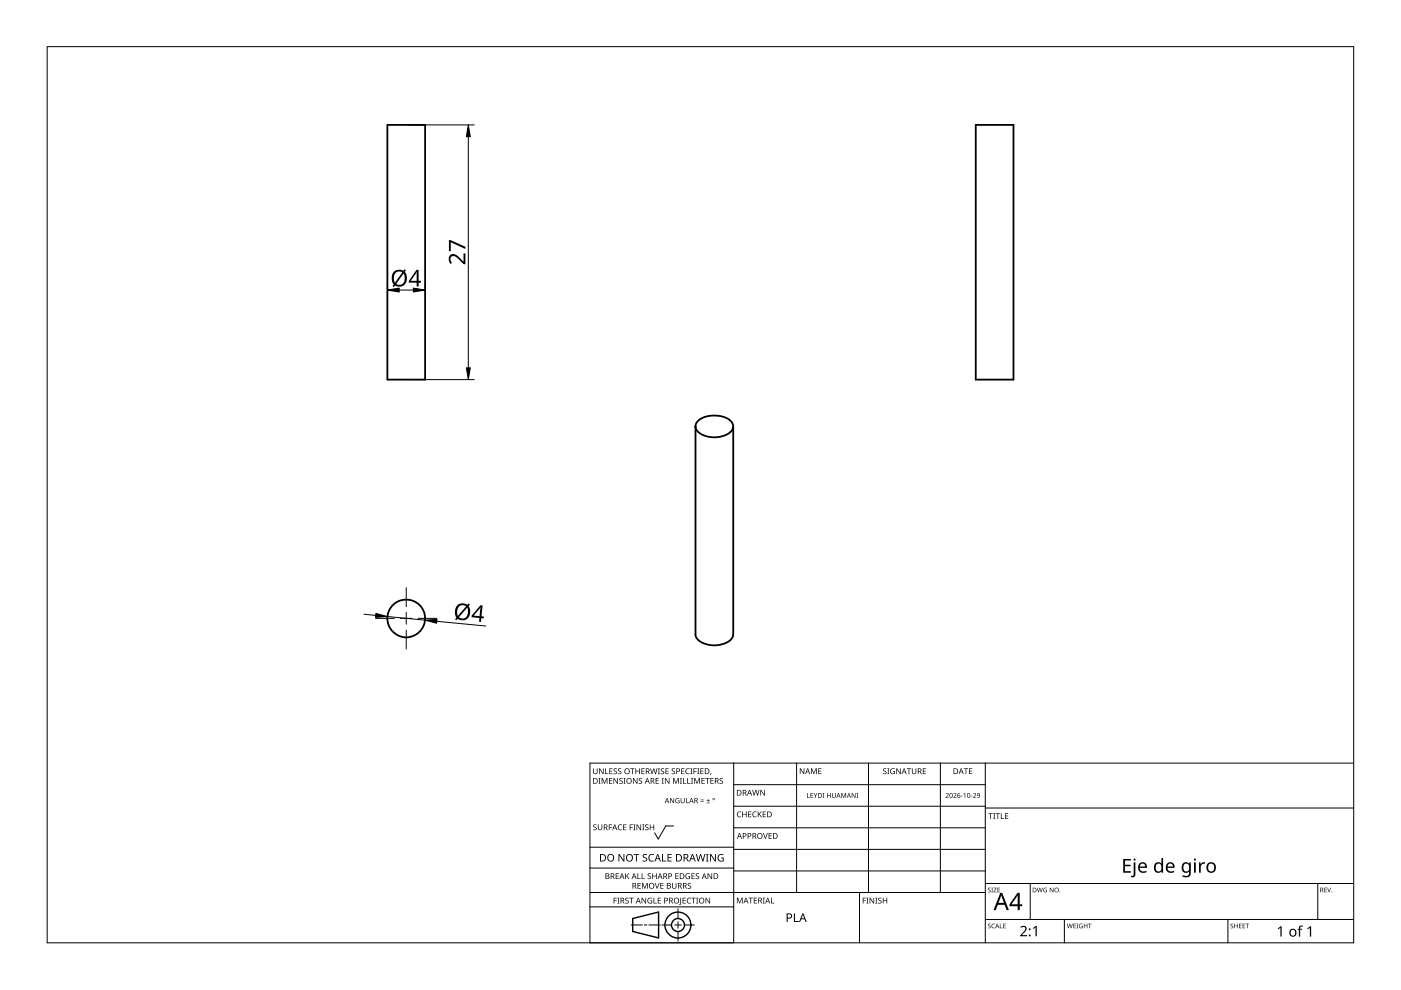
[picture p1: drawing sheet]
<svg xmlns="http://www.w3.org/2000/svg" width="297mm" height="210mm" viewBox="0 0 297 210" stroke-linecap="round" stroke-linejoin="round" font-family="sans-serif">
<g fill="none" stroke="#000" stroke-width=".38">
<path d="M82.1 26.5h8v54h-8zM206.9 26.5h8v54h-8zM147.5 90.4v44.1M148.1 89.1a6 6 0 0 1 6.7 0 1.66 1.66 0 0 1 .6 1.6 1.66 1.66 0 0 1-1.1 1.3 5.6 5.6 0 0 1-6.5-.7 1.5 1.5 0 0 1 .3-2.2zM155.5 90.4v44.1M147.4 134.5a2.77 2.77 0 0 0 2.5 2.1 5.4 5.4 0 0 0 5.2-1.2l.3-.9"/>
<circle cx="86.1" cy="131.1" r="4"/>
</g>
<path d="M10 9.9h277v190h-277z" fill="none" stroke="#000" stroke-width=".21"/>
<g fill="none" stroke="#000" stroke-width=".21">
<path d="M125.1 179.6h30.5M142.8 175.1h-1.6l-1.6 2.8-.8-1.3M155.6 166.4h53.3M155.6 161.8v38.1h-30.5v-38.1h161.9M168.9 161.8v27.4M184.1 161.8v27.4M199.4 161.8v27.4M208.9 170.9h-53.3M208.9 175.5h-53.3M208.9 161.8v38.1M287 171.3h-78.1M125.1 192.3h30.5"/>
<path d="M125.1 189.2h83.8M133.8 196.1h2.4M136.6 196.1h.6M140 196.1h-2.4M140.3 196.1h2.1M143.1 196.1h1.3M143.7 195.4v1.4M143.7 197.5v2M143.7 192.7v2M147.2 196.1h-2.1M155.6 180.1h53.3M155.6 184h-30.5"/>
<path d="M182.2 189.2v10.7M208.9 184.7h-53.3M218.4 187.3v7.6M225.7 194.9v5M260.3 194.9v5M279.4 187.3v7.6M287 194.9h-78.1M287 187.3h-78.1"/>
</g>
<g fill="#000">
<path d="M125.8 174.9l.5-.1h.2l-.1 .2a.25 .25 0 0 0-.3-.1 .25 .25 0 0 0 0 .4 .42 .42 0 0 1 .4 .5 .42 .42 0 0 1-.7 .2v-.1a.27 .27 0 0 0 .5 0 .27 .27 0 0 0-.1-.4l-.4-.2zM125.8 162.9h.1v.8a.32 .32 0 0 0 .3 .3 .32 .32 0 0 0 .3-.3v-.8h.2v.8a.47 .47 0 0 1-.5 .4 .47 .47 0 0 1-.4-.4zM126.9 165h.4l-.1 .1v1l.1 .1h-.4l.1-.1v-1zM126.8 174.8h.1v.8a.32 .32 0 0 0 .3 .3 .32 .32 0 0 0 .3-.3v-.8h.2v.8a.47 .47 0 0 1-.5 .4 .47 .47 0 0 1-.4-.4zM127 162.9h.2l.6 1v-1h.2v1.2h-.2l-.7-1 .1 1h-.2zM127.6 165h.2l.4 1 .4-1h.2v1.2h-.2v-1.1l-.4 1.1h-.1l-.4-1.1v1.1h-.1zM128.3 162.9h.2v1.1h.5v.1h-.7zM129.1 174.8h.7v.1h-.6v.5h.5v.1h-.5v.5h-.1zM129.1 165h.7v.1h-.5v.4h.5v.1h-.5v.4h.5v.2h-.7zM129.2 162.9h.7v.1h-.5v.4h.4v.2h-.4v.4h.5v.1h-.7zM130.1 163l.5-.1 .2 .1v.1a.25 .25 0 0 0-.4-.1 .25 .25 0 0 0 0 .4 .42 .42 0 0 1 .4 .5 .42 .42 0 0 1-.7 .2v-.1a.27 .27 0 0 0 .5 0 .27 .27 0 0 0-.1-.4l-.4-.2zM130.1 165h.1l.7 1v-1h.1v1.2h-.2l-.6-1v1h-.1z"/>
<path d="M131.1 175l.5-.2 .3 .1-.1 .1a.49 .49 0 0 0-.7 .4 .49 .49 0 0 0 .8 .4 .57 .57 0 0 1-.8 0 .57 .57 0 0 1 0-.8zM131.1 163l.4-.1 .2 .1v.1a.25 .25 0 0 0-.4-.1 .25 .25 0 0 0 0 .4 .42 .42 0 0 1 .4 .5 .42 .42 0 0 1-.6 .2v-.1a.27 .27 0 0 0 .4 0 .27 .27 0 0 0-.1-.4l-.3-.2zM131.4 165.1l.4-.2 .2 .1v.1a.25 .25 0 0 0-.4-.1 .25 .25 0 0 0 0 .4l.4 .2v.4l-.4 .2-.3-.1 .1-.1a.27 .27 0 0 0 .4 .1 .27 .27 0 0 0-.1-.4l-.4-.3zM132.2 165h.4l-.1 .1v1l.1 .1h-.4l.1-.1v-1zM132.1 174.8h.7v.1h-.5v.4h.5v.1h-.5v.5h.5v.1h-.7zM133.5 174.8h.7v.1h-.5v.5h.5v.1h-.5v.5h-.2zM133.6 162.9h.9v.1h-.3v1.1h-.2v-1.1h-.4zM134.3 174.8h.4l-.1 .1v1l.1 .1h-.4l.1-.1v-1zM134.2 165h.2l.6 1v-1h.2v1.2h-.2l-.7-1v1h-.1zM134.7 162.9h.2v.5h.6v-.5h.2v1.2h-.2v-.5h-.6v.5h-.2zM135 174.8h.1l.7 1v-1h.1v1.2h-.2l-.6-1v1h-.1zM135.5 165.1l.4-.2 .2 .1v.1a.25 .25 0 0 0-.4-.1 .25 .25 0 0 0 0 .4l.4 .2v.4l-.4 .2-.3-.1 .1-.1a.27 .27 0 0 0 .4 .1 .27 .27 0 0 0-.1-.4l-.3-.3z"/>
<path d="M136.2 174.8h.4l-.1 .1v1l.1 .1h-.4l.1-.1v-1zM136 162.9h.7v.1h-.6v.4h.5v.2h-.5v.4h.6v.1h-.7zM136.8 174.9l.4-.1h.3l-.1 .2a.25 .25 0 0 0-.3-.1 .25 .25 0 0 0 0 .4 .42 .42 0 0 1 .4 .5 .42 .42 0 0 1-.7 .2v-.1a.27 .27 0 0 0 .5 0 .27 .27 0 0 0-.1-.4l-.4-.2zM137.8 174.8h.1v.5h.6v-.5h.2v1.2h-.2v-.6h-.6v.6h-.1zM137.8 162.9h.2l.3 1 .2-1h.2l.3 1 .2-1h.2l-.3 1.2h-.2l-.3-1-.3 1h-.1zM139 165h.7v.1h-.5v.4h.5v.1h-.5v.4h.5v.2h-.7zM139.5 162.9h.4l-.1 .1v1l.1 .1h-.4l.1-.1v-1zM140.3 165h.4l-.1 .1v1l.1 .1h-.4l.1-.1v-1zM140.1 163l.5-.1 .2 .1v.1a.25 .25 0 0 0-.4-.1 .25 .25 0 0 0 0 .4 .42 .42 0 0 1 .4 .5 .42 .42 0 0 1-.7 .2l.1-.1a.27 .27 0 0 0 .4 0 .27 .27 0 0 0-.1-.4l-.4-.2zM141.1 162.9h.7v.1h-.6v.4h.5v.2h-.5v.4h.6v.1h-.7zM141 165h.1l.7 1v-1h.1v1.2h-.1l-.7-1v1h-.1zM142.1 169.2h.1l.6 .9v-.9h.1v1.1h-.1l-.6-.9v.9h-.1z"/>
<path d="M142.5 163l.4-.1 .2 .1v.1a.25 .25 0 0 0-.4-.1 .25 .25 0 0 0 0 .4 .42 .42 0 0 1 .4 .5 .42 .42 0 0 1-.6 .2v-.1a.27 .27 0 0 0 .4 0 .27 .27 0 0 0-.1-.4l-.4-.2zM142.7 165h.2l.4 1 .4-1h.2v1.2h-.1v-1.1l-.4 1.1h-.2l-.4-1.1v1.1h-.1zM143.3 169.3l.5-.1 .3 .1-.1 .1a.45 .45 0 0 0-.7 .3 .45 .45 0 0 0 .6 .5v-.4h-.2v-.1h.4v.6a.6 .6 0 0 1-.8-.2 .6 .6 0 0 1 0-.8zM144.2 165h.4l-.2 .1v1l.2 .1h-.4l.1-.1v-1zM144.8 165h.2v1h.5v.2h-.7zM144.4 162.9h.7v.1h-.5v.4h.5v.2h-.5v.4h.5v.1h-.7zM144.3 169.2h.2v.7a.28 .28 0 0 0 .2 .3 .28 .28 0 0 0 .3-.3v-.7h.2v.7a.42 .42 0 0 1-.5 .4 .42 .42 0 0 1-.4-.4zM145.5 169.2h.1v1h.5v.1h-.6zM145.7 165h.2v1h.5v.2h-.7zM145.5 163.1l.3-.2 .4 .1v.1l-.3-.1a.49 .49 0 0 0-.4 .7 .49 .49 0 0 0 .7 .3 .57 .57 0 0 1-.8-.1 .57 .57 0 0 1 0-.8zM146.4 162.9h.4l-.1 .1v1l.1 .1h-.4l.1-.1v-1zM146.5 165h.5l-.2 .1v1l.2 .1h-.5l.2-.1v-1z"/>
<path d="M147 162.9h.7v.1h-.5v.5h.5v.1h-.5v.5h-.2zM147.2 165h.2l.4 1 .4-1h.2v1.2h-.2l.1-1.1-.5 1.1h-.1l-.4-1.1v1.1h-.1zM147.8 162.9h.5l-.2 .1v1l.2 .1h-.5l.2-.1v-1zM148.5 169.9h.7v.1h-.7zM148.5 169.5h.7v.2h-.7zM148.5 162.9h.7v.1h-.6v.4h.5v.2h-.5v.4h.6v.1h-.7zM148.7 165h.7v.1h-.5v.4h.5v.1h-.5v.4h.5v.2h-.7zM149.8 170.2h.7v.1h-.7zM149.5 165h.9v.1h-.3v1.1h-.2v-1.1h-.4zM150.1 169.4l.1 .3h.3l-.3 .1v.3l-.1-.3h-.3l.3-.1zM150.7 163.9h.1l-.2 .4zM150.6 165h.7v.1h-.5v.4h.5v.1h-.5v.4h.5v.2h-.7z"/>
<path d="M152.6 165.1l.4-.2 .3 .1-.1 .1a.25 .25 0 0 0-.4-.1 .25 .25 0 0 0 0 .4l.4 .2 .1 .4-.4 .2-.4-.1 .1-.1a.27 .27 0 0 0 .5 .1 .27 .27 0 0 0-.1-.4l-.4-.3zM156.4 172.2l.4-.2 .4 .1-.1 .1a.49 .49 0 0 0-.7 .5 .49 .49 0 0 0 .7 .4 .57 .57 0 0 1-.8 0 .57 .57 0 0 1 0-.8zM157.4 172.1h.1v.5h.7v-.5h.1v1.2h-.1v-.6h-.7v.6h-.1zM158.6 172.1h.7v.1h-.5v.4h.5v.1h-.5v.4h.5v.2h-.7zM159.7 172.2l.3-.2 .4 .1v.1h-.3a.49 .49 0 0 0-.4 .6 .49 .49 0 0 0 .7 .3 .57 .57 0 0 1-.8 0 .57 .57 0 0 1 0-.8zM159.5 167.5h.1l.3 1 .3-1h.1l.3 1 .3-1h.1l-.3 1.2h-.2l-.3-1.1-.2 1.1h-.2zM160.7 172.1h.1v.6l.5-.6h.2l-.5 .5 .5 .7h-.1l-.5-.6-.1 .6h-.1zM161.8 176.6h.1l.4 1.1 .3-1.1h.2l-.4 1.2h-.2zM161.2 167.5h.2l.6 1v-1h.2v1.2h-.2l-.7-1v1h-.1zM161.7 172.1h.7v.1h-.5v.4h.5v.1h-.5v.4h.5v.2h-.7zM163 176.6h.6v.2h-.5v.3h.5v.2h-.5v.4h.5v.1h-.6zM169.6 162.9h.2l.6 1v-1h.1v1.2h-.1l-.7-1v1h-.1z"/>
<path d="M171.1 168.1h.1v.9h.5v.2h-.6zM171.8 168.1h.6v.2h-.4v.3h.4v.1h-.4v.3h.4v.2h-.6zM172 162.9h.2l.4 1 .3-1h.3v1.2h-.2v-1l-.4 1h-.1l-.4-1.1v1.1h-.1zM172.5 168.1h.1l.3 .5 .3-.5h.1l-.3 .7v.4h-.2v-.4zM173.5 162.9h.7v.1h-.5v.4h.4v.1h-.4v.5h.5v.1h-.7zM174.4 168.1h.4l-.1 1 .1 .1h-.4l.1-.1zM175.3 168.1h.2v.5h.5v-.5h.1v1.1h-.1v-.5h-.5v.5h-.2zM176.4 168.1h.1v.7a.26 .26 0 0 0 .3 .3 .26 .26 0 0 0 .3-.3v-.7h.1v.7a.39 .39 0 0 1-.4 .4 .39 .39 0 0 1-.4-.4zM178.4 168.1h.2l.3 .9 .3-.9h.2v1.1h-.1v-.9l-.5 .9-.3-.9v.9h-.1zM180.6 168.1h.1l.6 .9v-.9h.1v1.1h-.2l-.5-.9v.9h-.1zM181.6 168.1h.3l-.1 .1v.9l.1 .1h-.3l.1-.1zM187.3 163l.4-.1 .2 .1v.1a.25 .25 0 0 0-.4-.1 .25 .25 0 0 0 0 .4 .42 .42 0 0 1 .4 .5 .42 .42 0 0 1-.6 .2v-.1a.27 .27 0 0 0 .4 0 .27 .27 0 0 0-.1-.4l-.3-.2z"/>
<path d="M188.1 162.9h.5l-.2 .1v1l.2 .1h-.5l.2-.1v-1zM188.9 163.1l.5-.2 .3 .1v.1a.5 .5 0 0 0-.8 .4 .5 .5 0 0 0 .7 .5v-.4h-.3v-.1h.4v.6a.66 .66 0 0 1-.8-.1 .66 .66 0 0 1 0-.9zM190 162.9h.2l.7 1-.1-1h.2v1.2h-.2l-.6-1v1h-.2zM192.3 162.9h.9v.1h-.4v1.1h-.2v-1.1h-.3zM193.3 162.9h.2v.8a.32 .32 0 0 0 .3 .3 .32 .32 0 0 0 .3-.3v-.8h.2v.8a.47 .47 0 0 1-.5 .4 .47 .47 0 0 1-.5-.4zM195.7 162.9h.6v.1h-.5v.4h.5v.2h-.5v.4h.5v.1h-.6zM200.5 168.3a.37 .37 0 0 1 .6 0 .37 .37 0 0 1-.2 .5l-.3 .3h.6v.1h-.7l.3-.4a.27 .27 0 0 0 .2-.4 .27 .27 0 0 0-.4-.1zM202.1 168.3a.37 .37 0 0 1 .6 0 .37 .37 0 0 1-.2 .5l-.2 .3h.5v.1h-.7l.3-.4a.27 .27 0 0 0 .3-.4 .27 .27 0 0 0-.5-.1zM203.7 168.7h.4v.1h-.4zM204.3 168.4l.4-.3v1.1h-.2v-.9zM204.4 162.9h.9v.1h-.4v1.1h-.2v-1.1h-.3zM205.8 168.7h.4v.1h-.4z"/>
<path d="M205.4 162.9h.7v.1h-.5v.4h.5v.1h-.5v.5h.5v.1h-.7zM206.3 168.3a.37 .37 0 0 1 .6 0 .37 .37 0 0 1-.2 .5l-.2 .3h.5v.1h-.7l.3-.4a.27 .27 0 0 0 .3-.4 .27 .27 0 0 0-.5-.1zM209.6 172.4h.9v.2h-.4v1h-.1v-1h-.4zM210.6 172.4h.4l-.1 .1v1l.1 .1h-.4l.1-.1v-1zM211.1 172.4h.9v.2h-.4v1h-.1v-1h-.4zM212.2 172.4h.2v1.1h.5v.1h-.7zM213.1 172.4h.7v.2h-.6v.3h.5v.2h-.5v.4h.6v.1h-.7zM130.1 190.3h.7v.2h-.5v.4h.4v.1h-.4v.6h-.2zM130.5 185.2h.7v.1h-.5v.4h.5v.1h-.5v.4h.5v.2h-.7zM130.9 190.3h.4l-.1 .2v.9l.1 .2h-.4l.1-.2v-.9zM131.1 181.1h.3l.8 1.3v-1.3h.2v1.6h-.3l-.8-1.4v1.4h-.2zM132.6 190.5l.4-.2 .3 .1-.1 .1a.25 .25 0 0 0-.4-.1 .25 .25 0 0 0 0 .4 .4 .4 0 0 1 .5 .3 .4 .4 0 0 1-.3 .5 .4 .4 0 0 1-.5-.2h.1a.27 .27 0 0 0 .5 .1 .27 .27 0 0 0-.1-.5l-.4-.2z"/>
<path d="M132.6 185.2h.1v.6l.6-.6h.1l-.4 .5 .5 .7h-.2l-.5-.6-.1 .6h-.1zM133.4 190.3h.9v.2h-.4v1.1h-.1v-1.1h-.4zM134.3 181.1h1.2v.2h-.5v1.4h-.2v-1.4h-.5zM135.2 185.2h.1v1h.5v.2h-.6zM135.2 187.2h.6v.1h-.5v.4h.5v.2h-.5v.4h.5v.1h-.6zM136 185.2h.2v1h.5v.2h-.7zM136.1 187.2h.2l.4 1 .4-1h.2v1.2h-.1v-1l-.4 1h-.2l-.4-1 .1 1h-.2zM136 190.3h.2l.7 1.1-.1-1.1h.2v1.3h-.2l-.6-1v1h-.2zM136.3 181.2l.4-.1h.5l-.2 .2a.33 .33 0 0 0-.5 .1 .33 .33 0 0 0 .4 .4 .49 .49 0 0 1 .3 .7 .49 .49 0 0 1-.8 .2l-.2-.1v-.2l.3 .1a.35 .35 0 0 0 .5-.2 .35 .35 0 0 0-.4-.4l-.3-.3zM137.4 190.5l.6-.2 .3 .1-.1 .1a.5 .5 0 0 0-.8 .4 .5 .5 0 0 0 .7 .5v-.3h-.3v-.2h.5v.6a.66 .66 0 0 1-.9-.1 .66 .66 0 0 1 0-.9zM137.4 185.3l.4-.2 .2 .1v.1a.25 .25 0 0 0-.4-.1 .25 .25 0 0 0 0 .4 .42 .42 0 0 1 .4 .6 .42 .42 0 0 1-.6 .2v-.2a.27 .27 0 0 0 .4 .1 .27 .27 0 0 0-.1-.4l-.3-.3zM137.7 181.3l.4-.2h.6l-.1 .2-.4-.1a.64 .64 0 0 0-.5 .9 .64 .64 0 0 0 .9 .3v.2a.83 .83 0 0 1-1-.3 .83 .83 0 0 1 .1-1z"/>
<path d="M138.6 190.3h.1v1.1h.5v.2h-.6zM138.8 187.2h.2l.3 1.1 .4-1.1h.1l-.4 1.2h-.1zM138.3 185.2h.2v.5h.6v-.5h.1v1.2h-.1v-.6h-.6v.6h-.2zM139.5 190.3h.6v.2h-.5v.4h.5v.1h-.5v.4h.5v.2h-.6zM140.4 181.1h.2v1.4h.7v.2h-.9zM140 187.2h.7v.1h-.5v.4h.5v.2h-.5v.4h.5v.1h-.7zM141.5 181.1h.9v.2h-.7v.4h.7v.2h-.7v.6h.7v.2h-.9zM142.5 187.2h.1v.8a.32 .32 0 0 0 .4 .3 .32 .32 0 0 0 .3-.3v-.8h.1v.8a.47 .47 0 0 1-.4 .4 .47 .47 0 0 1-.5-.4zM143.2 185.2h.7v.1h-.6v.4h.5v.1h-.5v.4h.6v.2h-.7zM144.2 190.3h.2v1.3l-.1 .2-.3 .1v-.2l.2-.1zM144.7 190.3h.7v.2h-.5v.4h.5v.1h-.5v.4h.5v.2h-.7zM145.5 185.3l.4-.2 .4 .1-.1 .1a.5 .5 0 0 0-.7 .4 .5 .5 0 0 0 .7 .5v-.3h-.3v-.2h.4v.6a.66 .66 0 0 1-.9-.1 .66 .66 0 0 1 .1-.9z"/>
<path d="M145.8 190.5l.3-.2 .4 .1v.1h-.3a.49 .49 0 0 0-.4 .6 .49 .49 0 0 0 .7 .3 .57 .57 0 0 1-.8 0 .57 .57 0 0 1 0-.8zM145.9 187.3l.4-.1 .2 .1v.1a.25 .25 0 0 0-.4-.1 .25 .25 0 0 0 0 .4l.4 .2v.3l-.4 .2h-.3l.1-.1a.27 .27 0 0 0 .4 0 .27 .27 0 0 0-.1-.4l-.4-.2zM146.6 190.3h.9v.2h-.4v1.1h-.1v-1.1h-.4zM146.6 185.2h.7v.1h-.5v.4h.5v.1h-.5v.4h.5v.2h-.7zM147.6 190.3h.4l-.1 .2v.9l.1 .2h-.4l.1-.2v-.9zM147.6 185.3l.4-.2 .2 .1v.1a.25 .25 0 0 0-.4-.1 .25 .25 0 0 0 0 .4 .42 .42 0 0 1 .4 .6 .42 .42 0 0 1-.7 .2l.1-.2a.27 .27 0 0 0 .4 .1 .27 .27 0 0 0-.1-.4l-.4-.3zM147.5 181.1h.2l.4 1.3 .3-1.3h.2l.4 1.3 .3-1.3h.2l-.4 1.6h-.2l-.4-1.4-.3 1.4h-.2zM149.7 181.1h.5l-.2 .1v1.3l.2 .2h-.5l.1-.2v-1.3zM149.6 190.3h.2l.6 1.1v-1.1h.2v1.3h-.2l-.7-1v1h-.1zM150 185.2h.2l.6 1v-1h.2v1.2h-.2l-.6-1v1h-.2zM150.5 181.1h.3l.8 1.3v-1.3h.2v1.6h-.2l-.9-1.4v1.4h-.2zM152.4 181.3l.7-.2h.3l-.1 .2a.65 .65 0 0 0-1 .5 .65 .65 0 0 0 .9 .7v-.5h-.3v-.2h.5v.8a.86 .86 0 0 1-1.1-.2 .86 .86 0 0 1 .1-1.1z"/>
<path d="M156.2 190.3h.3l.3 1 .4-1h.3v1.2h-.2v-1l-.4 1h-.1l-.4-1v1h-.2zM158.7 190.3h.9v.2h-.3v1h-.2v-1h-.4zM159.8 190.3h.7v.2h-.5v.3h.5v.2h-.5v.4h.5v.1h-.7zM161.7 190.3h.5l-.2 .2v.9l.2 .1h-.5l.2-.1v-.9zM163.5 190.3h.1v1.1h.6v.1h-.7zM168.3 193.7h.3v1.6h.7v.2h-1zM182.9 190.3h.7v.2h-.5v.4h.5v.1h-.5v.6h-.2zM183.7 190.3h.4l-.1 .2v.9l.1 .2h-.4l.1-.2v-.9zM184.4 190.3h.1l.7 1v-1h.1v1.3h-.1l-.7-1v1h-.1zM185.6 190.3h.4l-.1 .2v.9l.1 .2h-.4l.1-.2v-.9zM186.2 190.5l.5-.2 .2 .1v.1a.25 .25 0 0 0-.4-.1 .25 .25 0 0 0 0 .4l.4 .2v.4l-.4 .2-.3-.1v-.1a.27 .27 0 0 0 .5 .1 .27 .27 0 0 0-.1-.5l-.4-.2zM187.2 190.3h.1v.6h.6v-.6h.2v1.3h-.2v-.6h-.6v.6h-.1z"/>
<path d="M209.5 188.3l.3-.1 .2 .2a.24 .24 0 0 0-.3-.1 .24 .24 0 0 0-.1 .3 .24 .24 0 0 0 .3 .1l.2 .2-.1 .2-.4 .1-.2-.2a.23 .23 0 0 0 .4 .2 .23 .23 0 0 0 0-.4l-.3-.2zM209.5 195.9l.3-.1 .2 .2a.24 .24 0 0 0-.3-.1 .24 .24 0 0 0-.1 .3 .24 .24 0 0 0 .3 .1 .31 .31 0 0 1 0 .5 .31 .31 0 0 1-.5-.1 .23 .23 0 0 0 .4 .1 .23 .23 0 0 0 0-.4l-.3-.2zM210.2 188.2h.3l-.1 .1 .1 .9h-.3l.1-.1zM210.3 196l.4-.2 .2 .1v.1a.39 .39 0 0 0-.6 .3 .39 .39 0 0 0 .6 .4 .46 .46 0 0 1-.7-.1 .46 .46 0 0 1 .1-.6zM210.7 188.2h.6l-.5 .9h.5v.1h-.7l.5-.9h-.4zM212 195.8h.1v.9l.4 .1h-.5zM211.5 188.2h.5l-.4 .1v.3h.4l-.4 .1v.4l.4 .1h-.5zM212.7 195.8h.5l-.4 .1v.3h.4l-.4 .2v.3l.4 .1h-.5zM216.3 196.5a.76 .76 0 0 1 1.2 0 .76 .76 0 0 1-.3 1.2l-.6 .6h1.2v.2h-1.5v-.2l.8-.8a.52 .52 0 0 0 .2-.8 .52 .52 0 0 0-.8 0zM219 196.8l.6-.5h.2v2.2h-.2v-1.9l-.5 .4zM219.8 188.2h.2l.2 .8 .2-.8h.1l.3 .8 .2-.8h.1l-.3 1h-.1l-.2-.8-.3 .8h-.1zM221.3 188.3h.7h-.1a.4 .4 0 0 0-.6 .4 .4 .4 0 0 0 .6 .4v-.3l-.2-.1h.3v.5a.53 .53 0 0 1-.7-.2 .53 .53 0 0 1 0-.7z"/>
<path d="M222.6 188.2h.1l.5 .8v-.8h.1v1h-.1l-.5-.8v.8h-.1zM226.2 195.8h.1l.2 .9 .3-.9h.1l.2 .9 .2-.9h.1l-.2 1h-.1l-.3-.8-.2 .8h-.1zM227.6 195.8h.5l-.4 .1v.3h.4l-.4 .2v.3l.4 .1h-.5zM228.3 195.8h.3l-.1 .1 .1 .9h-.3l.1-.1zM228.9 196l.7-.1-.2 .1a.4 .4 0 0 0-.5 .3 .4 .4 0 0 0 .5 .4v-.3l-.2-.1h.4v.5a.53 .53 0 0 1-.7-.1 .53 .53 0 0 1 0-.7zM229.8 195.8h.1v.4h.5v-.4h.1v1h-.1v-.4h-.5v.4h-.1zM230.7 195.8h.7l-.3 .1v.9h-.1v-.9zM238.1 182.1h1.7v.3h-1.3v1h1.2v.3h-1.2v1h1.3v.3h-1.7zM240.4 182.8h.3v2.6a.62 .62 0 0 1-.9 .6v-.3h.4l.2-.2zM254.2 182.8h.3l.1 .4 .4-.3 .5-.1v.4h-.5l-.3 .3-.1 1.5h-.4zM260.9 195.9l.4-.1 .1 .2a.24 .24 0 0 0-.3-.1 .24 .24 0 0 0-.1 .3 .24 .24 0 0 0 .4 .1 .31 .31 0 0 1 0 .5 .31 .31 0 0 1-.5-.1 .23 .23 0 0 0 .3 .1 .23 .23 0 0 0 .1-.4l-.4-.2zM261.7 195.8h.1v.4h.5v-.4h.1v1h-.1v-.4h-.5v.4h-.1z"/>
<path d="M262.7 195.8h.5l-.4 .1v.3h.4l-.4 .2v.3l.4 .1h-.5zM263.5 195.8h.5l-.4 .1v.3h.4l-.4 .2v.3l.4 .1h-.5zM264.1 195.8h.7l-.3 .1v.9h-.1v-.9zM270.9 196.9l.6-.5h.2v2.2h-.2v-1.9l-.4 .3zM275.5 196.4l.7-.1v.2h-.4l-.1 .2-.1 .2h.5v.2h-.5v1.5h-.2v-1.5h-.3l.3-.2zM277.2 196.9l.6-.5h.2v2.2h-.3v-1.9l-.4 .3zM280.8 188.2h.5l-.4 .1v.3h.4l-.4 .1v.4l.4 .1h-.5zM281.4 188.2h.1l.3 .8 .3-.8h.1l-.3 1h-.1z"/>
<path d="M125.8 165h.3a.54 .54 0 0 1 .6 .6 .56 .56 0 0 1-.6 .6h-.3zM125.9 165.1v.9h.2a.43 .43 0 0 0 .5-.4 .41 .41 0 0 0-.5-.5z"/>
<path d="M128 174.8h.3a.35 .35 0 0 1 .5 .2 .35 .35 0 0 1-.3 .5l.4 .5h-.2l-.3-.5h-.2v.5h-.2zM128.2 174.9v.5h.1a.23 .23 0 0 0 .3-.2 .23 .23 0 0 0-.3-.3z"/>
<path d="M130.3 174.8h.1l.5 1.2h-.2l-.1-.4h-.5l-.2 .4h-.1zM130.3 175l-.2 .5h.4z"/>
<path d="M132.3 163.5a.61 .61 0 0 1 1.2 0 .61 .61 0 0 1-1.2 0zM132.7 163.1l-.1 .4a.45 .45 0 0 0 .5 .4 .45 .45 0 0 0 .3-.5 .45 .45 0 0 0-.5-.4z"/>
<path d="M132.7 165.6a.61 .61 0 0 1 1.2 0 .61 .61 0 0 1-1.2 0zM133.1 165.2a.47 .47 0 0 0-.1 .7 .47 .47 0 0 0 .7-.1 .45 .45 0 0 0 0-.6 .45 .45 0 0 0-.6 0z"/>
<path d="M136.9 162.9h.4a.35 .35 0 0 1 .4 .3 .35 .35 0 0 1-.2 .4l.3 .5h-.2l-.3-.5h-.2v.5h-.2zM137.1 163v.5h.2a.23 .23 0 0 0 .3-.2 .23 .23 0 0 0-.3-.3z"/>
<path d="M137.2 165h.1l.5 1.2h-.2l-.1-.4h-.5l-.1 .4h-.2zM137.2 165.1l-.2 .6h.4z"/>
<path d="M138 165h.3a.35 .35 0 0 1 .4 .2 .35 .35 0 0 1-.2 .4l.3 .6h-.2l-.3-.5h-.2v.5h-.1zM138.1 165.1v.4h.2a.23 .23 0 0 0 .3-.2 .23 .23 0 0 0-.3-.2z"/>
<path d="M141.4 169.2h.1l.4 1.1h-.1l-.2-.3h-.4l-.1 .3h-.2zM141.4 169.3l-.2 .5h.4z"/>
<path d="M143.4 162.9h.3a.41 .41 0 0 1 .5 .5 .41 .41 0 0 1-.6 .3v.4h-.2zM143.6 163v.5a.29 .29 0 0 0 .4-.2 .29 .29 0 0 0-.4-.3z"/>
<path d="M146.5 169.2h.2l.4 1.1h-.2l-.1-.3h-.4l-.2 .3h-.1zM146.6 169.3l-.2 .5h.4z"/>
<path d="M147.2 169.2h.3a.31 .31 0 0 1 .4 .2 .31 .31 0 0 1-.2 .4l.3 .5h-.1l-.3-.5h-.2v.5h-.2zM147.4 169.3v.4h.1a.21 .21 0 0 0 .3-.2 .21 .21 0 0 0-.3-.2z"/>
<path d="M149.4 162.9h.4a.61 .61 0 0 1 .6 .6 .61 .61 0 0 1-.6 .6h-.4zM149.6 163v1h.2a.48 .48 0 0 0 .4-.5 .48 .48 0 0 0-.4-.5z"/>
<path d="M151.1 169.4a.24 .24 0 0 1 .4 0 .24 .24 0 0 1-.4 0zM151.2 169.4a.15 .15 0 0 0 .3 0 .15 .15 0 0 0-.3 0z"/>
<path d="M151.6 165h.3a.35 .35 0 0 1 .4 .2 .35 .35 0 0 1-.2 .4l.3 .6h-.1l-.3-.5h-.3v.5h-.1zM151.7 165.1v.4h.2a.23 .23 0 0 0 .3-.2 .23 .23 0 0 0-.3-.2z"/>
<path d="M156.7 176.6h.2l.4 1.2h-.1l-.2-.3h-.5l-.1 .3h-.2zM156.8 176.8l-.2 .5h.4z"/>
<path d="M156.2 167.5h.4a.61 .61 0 0 1 .6 .6 .61 .61 0 0 1-.6 .6h-.4zM156.4 167.6v1h.2a.49 .49 0 0 0 .4-.4 .49 .49 0 0 0-.3-.6z"/>
<path d="M157.5 167.5h.3a.35 .35 0 0 1 .4 .2 .35 .35 0 0 1-.2 .4l.3 .6h-.1l-.3-.5h-.3v.5h-.1zM157.6 167.6v.5h.2a.23 .23 0 0 0 .3-.3 .23 .23 0 0 0-.3-.2z"/>
<path d="M157.5 176.6h.3a.41 .41 0 0 1 .5 .5 .41 .41 0 0 1-.7 .3v.4h-.1zM157.6 176.8v.4a.29 .29 0 0 0 .5-.2 .29 .29 0 0 0-.5-.2z"/>
<path d="M158.5 176.6h.3a.41 .41 0 0 1 .5 .5 .41 .41 0 0 1-.6 .3v.4h-.2zM158.7 176.8v.4a.29 .29 0 0 0 .4-.2 .29 .29 0 0 0-.4-.2z"/>
<path d="M158.8 167.5h.2l.5 1.2h-.2l-.1-.4h-.5l-.2 .4h-.1zM158.9 167.6l-.2 .6h.4z"/>
<path d="M159.6 176.6h.3a.35 .35 0 0 1 .4 .3 .35 .35 0 0 1-.2 .4l.3 .5h-.2l-.3-.5h-.2v.5h-.1zM159.7 176.8v.4h.2a.23 .23 0 0 0 .3-.2 .23 .23 0 0 0-.3-.2z"/>
<path d="M160.4 177.2a.65 .65 0 0 1 1.3 0 .65 .65 0 0 1-1.3 0zM160.8 176.8l-.1 .4a.45 .45 0 0 0 .5 .4 .45 .45 0 0 0 .4-.5 .45 .45 0 0 0-.5-.4z"/>
<path d="M162.7 172.1h.3a.61 .61 0 0 1 .6 .6 .61 .61 0 0 1-.6 .6h-.3zM162.8 172.2v.9h.2a.48 .48 0 0 0 .5-.4 .48 .48 0 0 0-.5-.5z"/>
<path d="M163.9 176.6h.4a.61 .61 0 0 1 .6 .7 .61 .61 0 0 1-.7 .5h-.3zM164.1 176.8v.9h.1a.48 .48 0 0 0 .5-.4 .48 .48 0 0 0-.4-.5z"/>
<path d="M171.2 162.9h.1l.5 1.2h-.2l-.1-.4h-.5l-.1 .4h-.2zM171.2 163.1l-.1 .5h.3z"/>
<path d="M173.5 168.1h.3a.51 .51 0 0 1 .5 .6 .51 .51 0 0 1-.6 .5h-.2zM173.6 168.2v.9l.3-.1 .2-.2v-.4z"/>
<path d="M177.7 168.1l.5 1.1-.2-.4h-.4l-.3 .4zM177.8 168.3l-.2 .4h.3z"/>
<path d="M179.9 168.1l.5 1.1-.2-.4h-.4l-.3 .4zM180 168.3l-.2 .4h.3z"/>
<path d="M191.6 162.9h.2l.4 1.2h-.1l-.2-.4h-.4l-.2 .4h-.1zM191.7 163.1l-.2 .5h.4z"/>
<path d="M194.6 162.9h.3a.35 .35 0 0 1 .5 .2 .35 .35 0 0 1-.3 .5l.4 .5h-.2l-.3-.5h-.3v.5h-.1zM194.7 163v.5h.2a.23 .23 0 0 0 .3-.2 .23 .23 0 0 0-.3-.3z"/>
<path d="M201.4 168.2l.4-.1 .2 .3v.5l-.2 .3-.3-.1-.2-.2zM201.5 168.3l-.1 .2a.38 .38 0 0 0 .3 .5 .41 .41 0 0 0 .2-.4 .41 .41 0 0 0-.4-.3z"/>
<path d="M203.1 168.2l.4-.1-.3 .2-.1 .3a.35 .35 0 0 1 .5 .2 .35 .35 0 0 1-.4 .5 .35 .35 0 0 1-.2-.5zM203.1 168.9a.22 .22 0 0 0 .4 0 .22 .22 0 0 0-.4 0z"/>
<path d="M202.2 162.9h.3a.55 .55 0 0 1 .6 .6 .56 .56 0 0 1-.6 .6h-.3zM202.3 163v1h.2a.48 .48 0 0 0 .5-.5 .48 .48 0 0 0-.5-.5z"/>
<path d="M203.7 162.9h.2l.4 1.2h-.1l-.2-.4h-.5l-.1 .4h-.2zM203.8 163.1l-.2 .5h.4z"/>
<path d="M205.2 168.2l.3-.1 .2 .3v.5l-.2 .3-.3-.1-.1-.2zM205.2 168.3v.1a.37 .37 0 0 0-.1 .4 .37 .37 0 0 0 .4 .2 .4 .4 0 0 0 .2-.5 .4 .4 0 0 0-.5-.2z"/>
<path d="M207.2 168.2a.49 .49 0 0 1 .6 .4 .49 .49 0 0 1-.4 .6l-.2-.1 .4-.1 .1-.3a.32 .32 0 0 1-.5 0 .32 .32 0 0 1 0-.5zM207.2 168.5a.25 .25 0 0 0 .5 0 .25 .25 0 0 0-.5 0z"/>
<path d="M128.4 185.2h.3a.31 .31 0 0 1 .5 .1 .31 .31 0 0 1-.3 .4 .33 .33 0 0 1 .3 .4 .33 .33 0 0 1-.4 .3h-.4zM128.5 185.8v.4h.3a.23 .23 0 0 0 .3-.2 .23 .23 0 0 0-.3-.2zM128.5 185.3v.4h.2a.21 .21 0 0 0 .3-.2 .21 .21 0 0 0-.3-.2z"/>
<path d="M127.2 181.1h.5a.71 .71 0 0 1 .8 .8 .73 .73 0 0 1-.8 .8h-.5zM127.4 181.2v1.3h.2a.56 .56 0 0 0 .7-.6 .54 .54 0 0 0-.6-.7z"/>
<path d="M129.5 185.2h.3a.35 .35 0 0 1 .4 .2 .35 .35 0 0 1-.2 .4l.3 .6h-.1l-.3-.5h-.3v.5h-.1zM129.6 185.3v.4h.2a.23 .23 0 0 0 .3-.2 .23 .23 0 0 0-.3-.2z"/>
<path d="M128.9 181.3a.76 .76 0 0 1 1.1 .1 .76 .76 0 0 1-.1 1.1 .76 .76 0 0 1-1.1-.3v-.5zM129.1 181.4a.62 .62 0 0 0-.1 .8 .62 .62 0 0 0 .8 .2l.1-.1a.61 .61 0 0 0 0-.8 .61 .61 0 0 0-.8-.1z"/>
<path d="M131.6 190.3h.3a.35 .35 0 0 1 .4 .3 .35 .35 0 0 1-.2 .4l.3 .6h-.1l-.3-.5h-.3v.5h-.1zM131.7 190.5v.4h.2a.23 .23 0 0 0 .3-.2 .23 .23 0 0 0-.3-.2z"/>
<path d="M131.8 185.2h.1l.5 1.2h-.2l-.1-.4h-.5l-.1 .4h-.2zM131.9 185.3l-.2 .6h.4z"/>
<path d="M132.9 181.3a.76 .76 0 0 1 1.1 .1 .76 .76 0 0 1-.1 1.1 .76 .76 0 0 1-1.1-.3l-.1-.5zM133.1 181.4a.62 .62 0 0 0-.2 .8 .62 .62 0 0 0 .9 .2l.1-.1a.61 .61 0 0 0 0-.8 .61 .61 0 0 0-.8-.1z"/>
<path d="M134.1 187.2h.3a.35 .35 0 0 1 .5 .2 .35 .35 0 0 1-.3 .5l.4 .5h-.2l-.3-.5h-.2v.5h-.2zM134.3 187.3v.5h.1a.23 .23 0 0 0 .3-.2 .23 .23 0 0 0-.3-.3z"/>
<path d="M134.4 185.2h.1l.5 1.2h-.2l-.1-.4h-.5l-.1 .4h-.2zM134.4 185.3l-.2 .6h.4z"/>
<path d="M135.3 190.3h.1l.5 1.3h-.2l-.1-.4h-.5l-.2 .4h-.1zM135.3 190.5l-.2 .5h.4z"/>
<path d="M137.5 187.8a.61 .61 0 0 1 1.2 0 .61 .61 0 0 1-1.2 0zM137.9 187.4a.47 .47 0 0 0-.1 .7 .47 .47 0 0 0 .7 0v-.1a.45 .45 0 0 0 0-.5 .45 .45 0 0 0-.6-.1z"/>
<path d="M139.4 181.1h.1l.6 1.6h-.2l-.1-.5h-.7l-.2 .5h-.2zM139.4 181.3l-.2 .7h.5z"/>
<path d="M139.9 185.2h.1l.5 1.2h-.2l-.1-.4h-.5l-.1 .4h-.2zM139.9 185.3l-.1 .6h.3z"/>
<path d="M140.7 185.2h.3a.35 .35 0 0 1 .4 .2 .35 .35 0 0 1-.2 .4l.3 .6h-.2l-.2-.5h-.3v.5h-.1zM140.8 185.3v.4h.2a.23 .23 0 0 0 .3-.2 .23 .23 0 0 0-.3-.2z"/>
<path d="M141.4 187.2h.3a.31 .31 0 0 1 .5 .2 .31 .31 0 0 1-.2 .4 .33 .33 0 0 1 .2 .4 .33 .33 0 0 1-.4 .2h-.4zM141.5 187.9v.4h.3a.23 .23 0 0 0 .3-.2 .23 .23 0 0 0-.3-.2zM141.5 187.3v.4h.3a.21 .21 0 0 0 .2-.2 .21 .21 0 0 0-.3-.2z"/>
<path d="M140.8 190.3h.4a.41 .41 0 0 1 .4 .5 .41 .41 0 0 1-.6 .3v.5h-.2zM141 190.5v.5a.29 .29 0 0 0 .5-.3 .29 .29 0 0 0-.5-.2z"/>
<path d="M141.9 190.3h.3a.35 .35 0 0 1 .4 .3 .35 .35 0 0 1-.2 .4l.3 .6h-.1l-.3-.5h-.3v.5h-.1zM142 190.5v.4h.2a.23 .23 0 0 0 .3-.2 .23 .23 0 0 0-.3-.2z"/>
<path d="M141.7 185.2h.3a.41 .41 0 0 1 .5 .5 .41 .41 0 0 1-.6 .2v.5h-.2zM141.9 185.3v.5a.29 .29 0 0 0 .4-.3 .29 .29 0 0 0-.4-.2z"/>
<path d="M143.7 187.2h.4a.35 .35 0 0 1 .4 .2 .35 .35 0 0 1-.2 .5l.3 .5h-.2l-.3-.5h-.2v.5h-.2zM143.9 187.3v.5h.2a.23 .23 0 0 0 .3-.2 .23 .23 0 0 0-.3-.3z"/>
<path d="M142.8 191a.61 .61 0 0 1 1.2 0 .61 .61 0 0 1-1.2 0zM143.2 190.6a.47 .47 0 0 0-.1 .7 .47 .47 0 0 0 .7-.1 .45 .45 0 0 0-.1-.6 .45 .45 0 0 0-.5 0z"/>
<path d="M143.3 181.1h.5a.71 .71 0 0 1 .8 .8 .73 .73 0 0 1-.8 .8h-.5zM143.5 181.2v1.3h.2a.56 .56 0 0 0 .7-.6 .54 .54 0 0 0-.6-.7z"/>
<path d="M144.8 187.2h.3a.35 .35 0 0 1 .5 .2 .35 .35 0 0 1-.3 .5l.4 .5h-.2l-.3-.5h-.2v.5h-.2zM145 187.3v.5h.1a.23 .23 0 0 0 .3-.2 .23 .23 0 0 0-.3-.3z"/>
<path d="M144.1 185.2h.4a.61 .61 0 0 1 .6 .6 .61 .61 0 0 1-.6 .6h-.4zM144.3 185.3v.9h.1a.48 .48 0 0 0 .5-.4 .48 .48 0 0 0-.4-.5z"/>
<path d="M144.9 181.1h.5a.45 .45 0 0 1 .5 .3 .45 .45 0 0 1-.3 .6l.5 .7h-.3l-.3-.7h-.4v.7h-.2zM145.1 181.3v.5h.3a.3 .3 0 0 0 .3-.3 .3 .3 0 0 0-.3-.2z"/>
<path d="M146.7 181.1h.2l.6 1.6h-.2l-.2-.5h-.6l-.2 .5h-.2zM146.8 181.3l-.2 .7h.5z"/>
<path d="M148.1 191a.61 .61 0 0 1 1.2 0 .61 .61 0 0 1-1.2 0zM148.4 191a.45 .45 0 0 0 .9 0 .45 .45 0 0 0-.9 0z"/>
<path d="M149.2 185.2h.2l.5 1.2h-.2l-.2-.4h-.4l-.2 .4h-.1zM149.3 185.3l-.2 .6h.4z"/>
<path d="M151.3 185.2h.4a.61 .61 0 0 1 .6 .6 .61 .61 0 0 1-.6 .6h-.4zM151.5 185.3v.9h.1a.48 .48 0 0 0 .5-.4 .48 .48 0 0 0-.4-.5z"/>
<path d="M158.1 190.3h.1l.5 1.2h-.2l-.1-.3h-.5l-.1 .3h-.2zM158.2 190.5l-.2 .5h.4z"/>
<path d="M160.8 190.3h.3a.35 .35 0 0 1 .4 .3 .35 .35 0 0 1-.2 .4l.3 .5h-.1l-.3-.5h-.3v.5h-.1zM160.9 190.5v.4h.2a.23 .23 0 0 0 .3-.2 .23 .23 0 0 0-.3-.2z"/>
<path d="M162.7 190.3h.1l.5 1.2h-.1l-.2-.3h-.5l-.1 .3h-.2zM162.8 190.5l-.2 .5h.4z"/>
<path d="M166.8 193.7h.5a.57 .57 0 0 1 .6 .5 .57 .57 0 0 1-.7 .6h-.2v.7h-.2zM167 193.9v.7h.2a.38 .38 0 0 0 .5-.4 .38 .38 0 0 0-.5-.3z"/>
<path d="M170.1 193.6h.2l.7 1.9h-.2l-.2-.6h-.7l-.3 .6h-.2zM170.2 193.9l-.3 .8h.6z"/>
<path d="M211.4 195.8l.5 1-.3-.3h-.4l-.2 .3zM211.4 196l-.1 .4h.3z"/>
<path d="M212.1 189.3h.4l1.4 3.7h-.5l-.4-1.2h-1.5l-.4 1.2h-.4zM212.3 189.8l-.6 1.6h1.2z"/>
<path d="M215.7 189.3h.5v2.4h.5v.4h-.5v.9h-.4v-.9h-1.8v-.3zM215.8 189.8l-1.3 1.9h1.3z"/>
<path d="M219 188.2h.3a.44 .44 0 0 1 .4 .5 .45 .45 0 0 1-.5 .5h-.2zM219.1 188.3v.8l.3-.1 .2-.2v-.3z"/>
<path d="M223.5 188.7a.5 .5 0 0 1 1 0 .5 .5 0 0 1-1 0zM223.7 188.7a.36 .36 0 0 0 .7 0 .36 .36 0 0 0-.7 0z"/>
<path d="M241.6 183.1a.94 .94 0 0 1 1.1-.2 .94 .94 0 0 1 .5 1.1h-1.5a.83 .83 0 0 0 .5 .8 .83 .83 0 0 0 .9-.2v.3l-.8 .2a1.17 1.17 0 0 1-1-.8 1.17 1.17 0 0 1 .3-1.2zM241.9 183.3l-.2 .4h1.1a.54 .54 0 0 0-.3-.6 .54 .54 0 0 0-.6 .2z"/>
<path d="M245 183l.7-.2 .6 .3-.1-1.2h.4v3.1h-.3v-.3a.96 .96 0 0 1-1.3 .2 .96 .96 0 0 1-.3-1.2zM245.3 183.2a.88 .88 0 0 0-.3 1 .88 .88 0 0 0 .8 .6 .91 .91 0 0 0 .4-.9 .91 .91 0 0 0-.6-.8z"/>
<path d="M247.4 183.1a.94 .94 0 0 1 1.2-.2 .94 .94 0 0 1 .4 1.1h-1.5a.83 .83 0 0 0 .5 .8 .83 .83 0 0 0 .9-.2v.3a1.19 1.19 0 0 1-1.5-.2 1.19 1.19 0 0 1 0-1.6zM247.7 183.3l-.2 .4h1.2a.54 .54 0 0 0-.3-.6 .54 .54 0 0 0-.7 .2z"/>
<path d="M250.9 183l.6-.2 .6 .3 .1-.3h.3v2.3a1.1 1.1 0 0 1-1.8 .8v-.4a.87 .87 0 0 0 1.4-.3v-.5a.96 .96 0 0 1-1.2 .2 .96 .96 0 0 1-.4-1.2zM251.1 183.2l-.2 .4a.75 .75 0 0 0 .1 .9 .75 .75 0 0 0 .8 .2 1 1 0 0 0-.2-1.6z"/>
<path d="M256.1 183.1a1.03 1.03 0 0 1 1.1-.2 1.03 1.03 0 0 1 .6 1 1.06 1.06 0 0 1-1.3 1.1 1.06 1.06 0 0 1-.7-1.5zM256.4 183.2l-.2 .7a.69 .69 0 0 0 .7 .9 .69 .69 0 0 0 .5-1.1 .64 .64 0 0 0-.3-.5 .64 .64 0 0 0-.7 0z"/>
<path d="M273.6 197.1a.82 .82 0 0 1 1.2 .1 .82 .82 0 0 1-.2 1.2 .82 .82 0 0 1-1.2-.4zM273.8 197.2a.58 .58 0 0 0-.1 .9 .58 .58 0 0 0 .8 0l.1-.2a.53 .53 0 0 0-.1-.6 .53 .53 0 0 0-.7-.1z"/>
<path d="M279.9 188.2h.3a.28 .28 0 0 1 .3 .2 .28 .28 0 0 1-.1 .3l.2 .5-.4-.4h-.1v.4h-.2zM280.1 188.3v.4h.1a.19 .19 0 0 0 .2-.2 .19 .19 0 0 0-.2-.2z"/>
<circle cx="218.3" cy="198.3" r=".2"/>
<circle cx="218.3" cy="197" r=".2"/>
<circle cx="224.7" cy="189.1" r=".09"/>
<circle cx="240.6" cy="182.2" r=".22"/>
<circle cx="253.4" cy="182.2" r=".22"/>
<circle cx="282.4" cy="189.1" r=".09"/>
</g>
<g fill="none" stroke="#000" stroke-width=".3">
<path d="M134.1 194.7l5.5-1.3v5.5l-5.5-1.4z"/>
<circle cx="143.7" cy="196.1" r="2.74"/>
<circle cx="143.7" cy="196.1" r="1.37"/>
</g>
<path d="M253.3 182.8v2.2" fill="none" stroke="#000" stroke-width=".36"/>
<path d="M83.6 131.1h-4M84.9 131.1h2.5M86.1 124.6v4M86.1 129.9v2.5M86.1 133.6v4M88.6 131.1h4" fill="none" stroke="#000" stroke-width=".21"/>
<path d="M86.8 26.5h13.7M99.3 29v49M82.1 60.2v.7M87.6 61.5h-3M90.1 60.2v.7M100.5 80.5h-13.7M77.2 130.2l2.5 .3M82.2 130.7l7.9 .8M92.6 131.7l10.4 1" fill="none" stroke="#000" stroke-width=".21"/>
<path d="M99.3 26.5l.4 2.5h-.8zM82.1 61.5l2.5-.4v.8zM87.6 61.1l2.5 .4-2.5 .4zM98.9 78h.8l-.4 2.5zM79.7 130.1l2.5 .6-2.6 .2zM90.1 131.5l2.5-.2v.8z" fill="#000" stroke="#000" stroke-width=".21"/>
<g fill="#000">
<path d="M95.4 54.1a1.5 1.5 0 0 1 2.1 .6l.8 .8v-1.8h.4v2.3h-.4l-1.1-1.1a.98 .98 0 0 0-1.7-.2v.4l.3 .6-.3 .3a1.47 1.47 0 0 1-.1-1.9zM95.2 50.9h.3l3.2 1.4v.5l-3.1-1.4v1.8h-.4z"/>
<path d="M83.5 57.7l.5-.4a1.92 1.92 0 0 1 1.5 .1l.3-.3 .3 .2-.3 .3 .4 .6 .1 .8a1.63 1.63 0 0 1-.8 1.6 1.63 1.63 0 0 1-1.7-.1l-.3 .4-.3-.2 .3-.4a2.31 2.31 0 0 1 0-2.6zM85.6 58l-1.6 2.2a1.24 1.24 0 0 0 1.4-.1 1.24 1.24 0 0 0 .4-1.4zM83.9 57.8l-.4 .9 .2 1.2 1.6-2.2-.8-.1z"/>
<path d="M88.3 57.2h.5v2.3h.5v.4h-.5v.8h-.5v-.8h-1.6v-.3zM88.3 57.7l-1.2 1.8h1.2z"/>
<path d="M97 128.3l.6-.3a1.92 1.92 0 0 1 1.5 .2l.2-.3 .3 .3-.3 .3a1.8 1.8 0 0 1 .1 2.3 1.8 1.8 0 0 1-2.4 .4l-.2 .3-.3-.2 .3-.4a2.31 2.31 0 0 1 .2-2.6zM99.1 128.8l-1.8 2.1a1.24 1.24 0 0 0 1.4 0 1.24 1.24 0 0 0 .5-1.4zM97.3 128.6a2.07 2.07 0 0 0-.2 2l1.7-2-.7-.3z"/>
<path d="M101.9 128.3l.4 .1-.2 2.3h.5v.4h-.5l-.1 .8-.4-.1v-.8l-1.6-.1v-.4zM101.9 128.8l-1.5 1.7 1.3 .1z"/>
</g>
</svg>
